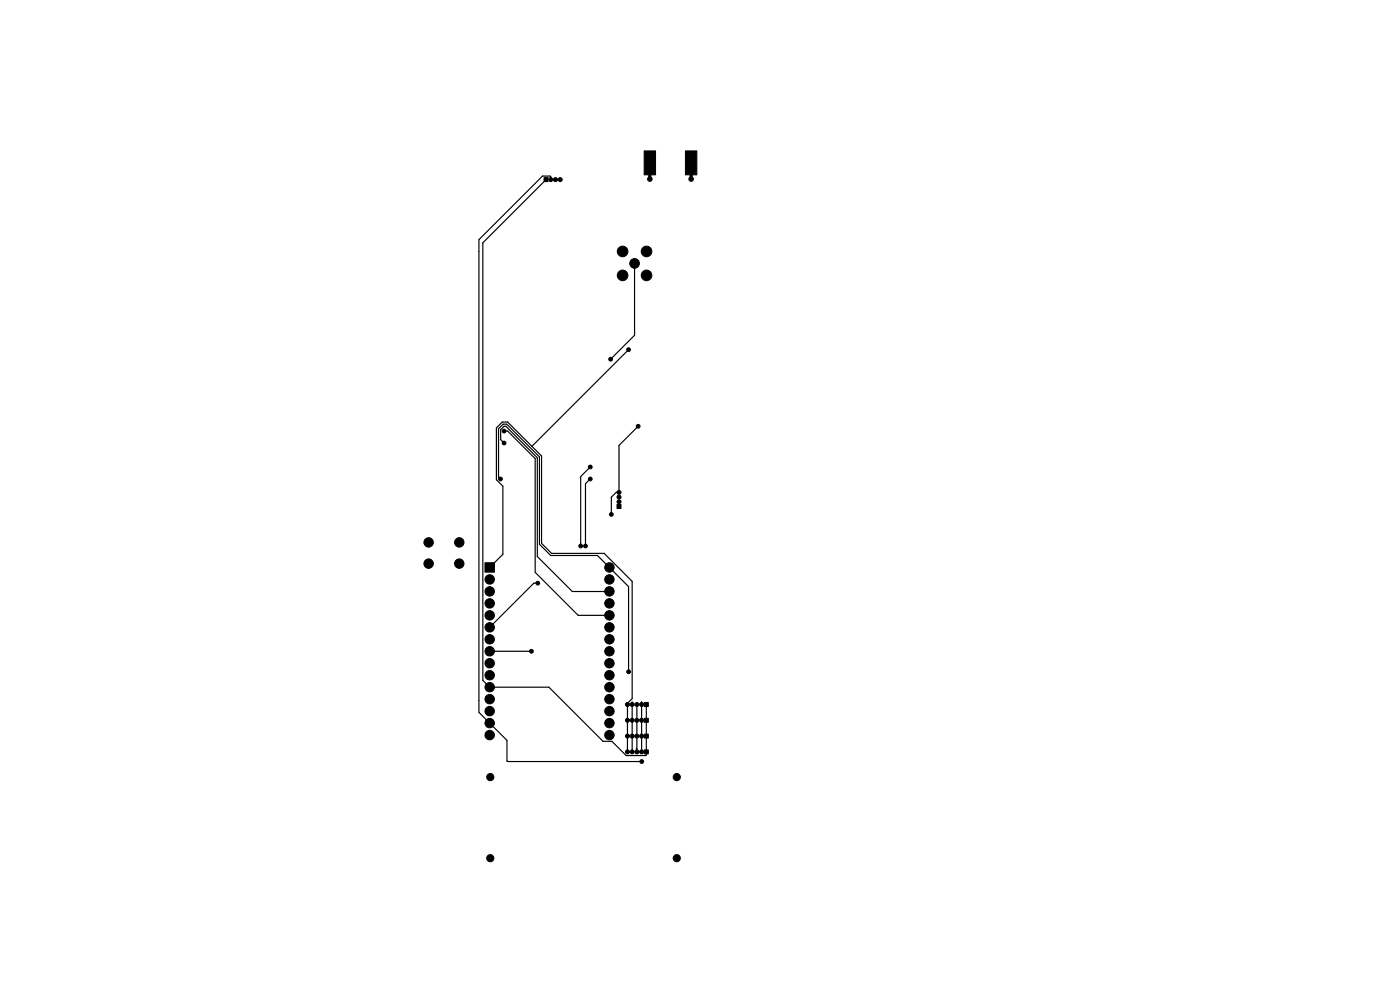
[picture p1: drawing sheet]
<svg xmlns="http://www.w3.org/2000/svg" width="297mm" height="210mm" viewBox="0 0 297 210" stroke-linecap="round" stroke-linejoin="round" font-family="sans-serif">
<g fill="#000" stroke="#000" stroke-width=".21">
<path d="M115.4 37.7h.9v.8h-.9zM136.6 32h2.5v5.1h-2.5zM137.6 37.1h.5v.9h-.5zM145.4 32h2.4v5.1h-2.4zM146.4 37.1h.5v.9h-.5zM130.9 107h.8v.9h-.8zM102.9 119.4h2v2h-2zM136.7 149h.8v.9h-.8zM136.7 152.4h.8v.8h-.8zM136.7 159.1h.8v.8h-.8zM136.7 155.7h.8v.9h-.8z"/>
<circle cx="116.8" cy="38.1" r=".42"/>
<circle cx="117.8" cy="38.1" r=".42"/>
<circle cx="118.8" cy="38.1" r=".42"/>
<circle cx="137.9" cy="38" r=".49"/>
<circle cx="146.6" cy="38" r=".48"/>
<circle cx="132.1" cy="53.3" r="1.12"/>
<circle cx="132.1" cy="58.4" r="1.12"/>
<circle cx="134.6" cy="55.9" r="1.02"/>
<circle cx="137.2" cy="53.3" r="1.12"/>
<circle cx="137.2" cy="58.4" r="1.12"/>
<circle cx="129.5" cy="76.2" r=".4"/>
<circle cx="133.3" cy="74.2" r=".4"/>
<circle cx="106.9" cy="91.4" r=".4"/>
<circle cx="106.9" cy="94" r=".4"/>
<circle cx="125.2" cy="99.1" r=".4"/>
<circle cx="135.4" cy="90.4" r=".4"/>
<circle cx="90.9" cy="115.1" r="1"/>
<circle cx="90.9" cy="119.6" r="1"/>
<circle cx="97.4" cy="115.1" r="1"/>
<circle cx="97.4" cy="119.6" r="1"/>
<circle cx="106.2" cy="101.6" r=".4"/>
<circle cx="123.2" cy="115.8" r=".4"/>
<circle cx="124.2" cy="115.8" r=".4"/>
<circle cx="125.2" cy="101.6" r=".4"/>
<circle cx="129.7" cy="109.1" r=".4"/>
<circle cx="131.3" cy="104.4" r=".42"/>
<circle cx="131.3" cy="105.4" r=".42"/>
<circle cx="131.3" cy="106.4" r=".42"/>
<circle cx="103.9" cy="122.9" r="1"/>
<circle cx="103.9" cy="125.5" r="1"/>
<circle cx="103.9" cy="138.2" r="1"/>
<circle cx="103.9" cy="130.5" r="1"/>
<circle cx="103.9" cy="135.6" r="1"/>
<circle cx="103.9" cy="133.1" r="1"/>
<circle cx="103.9" cy="128" r="1"/>
<circle cx="112.7" cy="138.2" r=".4"/>
<circle cx="114.1" cy="123.7" r=".4"/>
<circle cx="129.3" cy="125.5" r="1"/>
<circle cx="129.3" cy="122.9" r="1"/>
<circle cx="129.3" cy="120.4" r="1"/>
<circle cx="129.3" cy="138.2" r="1"/>
<circle cx="129.3" cy="135.6" r="1"/>
<circle cx="129.3" cy="128" r="1"/>
<circle cx="129.3" cy="133.1" r="1"/>
<circle cx="129.3" cy="130.5" r="1"/>
<circle cx="103.9" cy="153.4" r="1"/>
<circle cx="103.9" cy="143.2" r="1"/>
<circle cx="103.9" cy="155.9" r="1"/>
<circle cx="103.9" cy="140.7" r="1"/>
<circle cx="103.9" cy="150.9" r="1"/>
<circle cx="103.9" cy="148.3" r="1"/>
<circle cx="103.9" cy="145.8" r="1"/>
<circle cx="129.3" cy="143.2" r="1"/>
<circle cx="129.3" cy="153.4" r="1"/>
<circle cx="129.3" cy="145.8" r="1"/>
<circle cx="129.3" cy="150.9" r="1"/>
<circle cx="129.3" cy="155.9" r="1"/>
<circle cx="129.3" cy="148.3" r="1"/>
<circle cx="129.3" cy="140.7" r="1"/>
<circle cx="133.1" cy="159.5" r=".42"/>
<circle cx="133.1" cy="156.1" r=".42"/>
<circle cx="133.1" cy="149.4" r=".42"/>
<circle cx="133.1" cy="152.8" r=".42"/>
<circle cx="133.3" cy="142.5" r=".4"/>
<circle cx="134.1" cy="159.5" r=".42"/>
<circle cx="134.1" cy="156.1" r=".42"/>
<circle cx="134.1" cy="149.4" r=".42"/>
<circle cx="134.1" cy="152.8" r=".42"/>
<circle cx="135.1" cy="159.5" r=".42"/>
<circle cx="135.1" cy="156.1" r=".42"/>
<circle cx="135.1" cy="149.4" r=".42"/>
<circle cx="135.1" cy="152.8" r=".42"/>
<circle cx="136.1" cy="159.5" r=".42"/>
<circle cx="136.1" cy="156.1" r=".42"/>
<circle cx="136.1" cy="149.4" r=".42"/>
<circle cx="136.1" cy="152.8" r=".42"/>
<circle cx="104" cy="164.8" r=".76"/>
<circle cx="136.1" cy="161.5" r=".4"/>
<circle cx="143.6" cy="164.8" r=".76"/>
<circle cx="104" cy="182" r=".76"/>
<circle cx="143.6" cy="182" r=".76"/>
</g>
<g fill="none" stroke="#000" stroke-width=".25">
<path d="M115.8 38.1l-13.4 13.4v92.8l1.5 1.5h12.5l11.5 11.5h1.9l3 3 4.3-.1v-10.8M116.8 38.1v-.6l-.1-.2h-1.6l-13.5 13.5v100.3l6 6v4.3l.1 .1h28.4M134.6 55.9v15.2l-5.1 5.1M133.3 74.2l-20.5 20.5M106.9 94l-.7-.7v-2.2l.7-.7h.4l6.7 6.7v21l7.4 7.4h7.9M106.9 91.4h.8l5.8 5.9v24.1l9.2 9.1h6.6M125.2 99.1l-2 2v14.7M135.4 90.4l-4.1 4.1v9.9h-.6l-1 1.1v3.6M106.2 101.6l-.4-.4v-10.2l.9-1h.8l6.9 6.9v18.6l2.4 2.3h9.9l6.6 6.6v18.1M125.2 101.6l-1 1v13.2M103.9 120.4l2.8-2.8v-14.5l-1.4-1.3v-11l1.3-1.3h1.1l7.2 7.2v18.6l2.1 2.1h11.2l5.9 5.9v24.9l-1 1v10.3M103.9 138.2h8.8"/>
<path d="M114.1 123.7h-.8l-9.4 9.4M134.1 148.8v10.7M135 158.7l.1 .2M135.1 149.4v10.1M136.1 148.8v10.7"/>
</g>
</svg>
